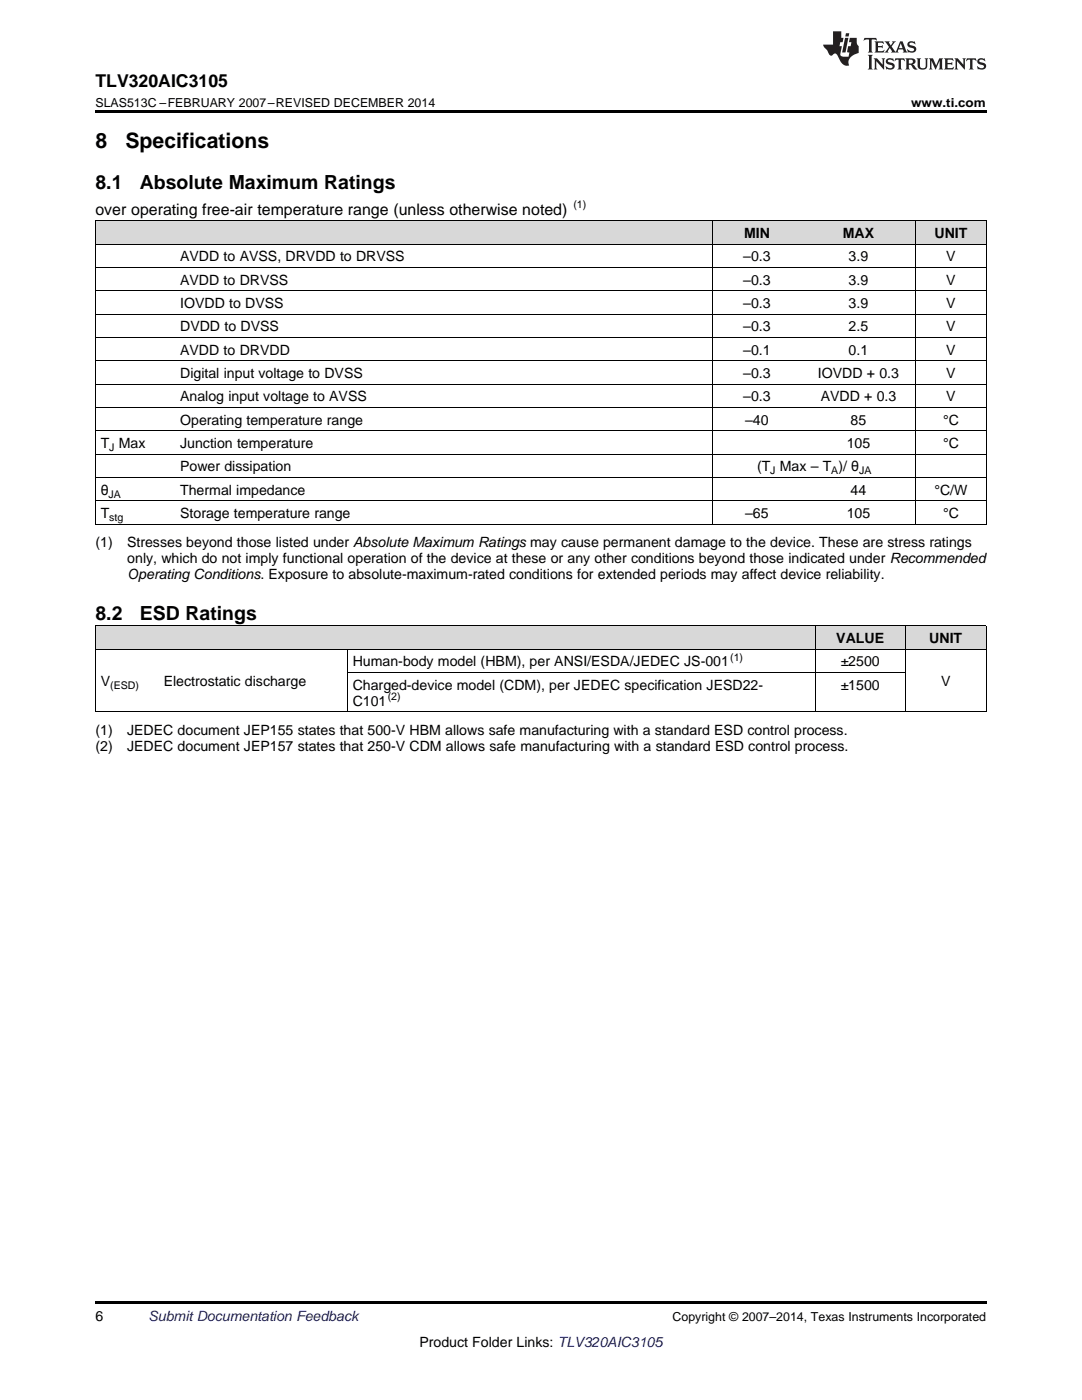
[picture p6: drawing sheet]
<svg xmlns="http://www.w3.org/2000/svg" width="216mm" height="279mm" viewBox="0 0 216 279" stroke-linecap="round" stroke-linejoin="round" font-family="sans-serif">
<defs><g id="words">
<g font-size="4.2">
<text x="19" y="29.6">8</text>
<text x="25" y="29.6">Specifications</text>
</g>
<g font-size="3.9">
<text x="19" y="37.7">8.1</text>
<text x="27.9" y="37.7">Absolute Maximum Ratings</text>
<text x="19" y="123.7">8.2</text>
<text x="27.9" y="123.7">ESD Ratings</text>
</g>
<text font-size="3.5" x="19" y="17.3">TLV320AIC3105</text>
<text font-size="3.2" x="19" y="42.9">over operating free-air temperature range (unless otherwise noted)</text>
<g font-size="2.8">
<text x="148.5" y="47.5">MIN</text>
<text x="168.2" y="47.5">MAX</text>
<text x="186.5" y="47.5">UNIT</text>
<text x="35.9" y="52.2">AVDD to AVSS, DRVDD to DRVSS</text>
<text x="148.3" y="52.2">–0.3</text>
<text x="169.3" y="52.2">3.9</text>
<text x="188.8" y="52.2">V</text>
<text x="35.9" y="56.8">AVDD to DRVSS</text>
<text x="148.3" y="56.8">–0.3</text>
<text x="169.3" y="56.8">3.9</text>
<text x="188.8" y="56.8">V</text>
<text x="35.9" y="61.5">IOVDD to DVSS</text>
<text x="148.3" y="61.5">–0.3</text>
<text x="169.3" y="61.5">3.9</text>
<text x="188.8" y="61.5">V</text>
<text x="35.9" y="66.1">DVDD to DVSS</text>
<text x="35.9" y="70.8">AVDD to DRVDD</text>
<text x="148.3" y="66.1">–0.3</text>
<text x="148.3" y="70.8">–0.1</text>
<text x="169.3" y="66.1">2.5</text>
<text x="169.3" y="70.8">0.1</text>
<text x="188.8" y="66.1">V</text>
<text x="188.8" y="70.8">V</text>
<text x="35.9" y="75.5">Digital input voltage to DVSS</text>
<text x="148.3" y="75.5">–0.3</text>
<text x="163.2" y="75.5">IOVDD + 0.3</text>
<text x="188.8" y="75.5">V</text>
<text x="35.9" y="80.1">Analog input voltage to AVSS</text>
<text x="148.3" y="80.1">–0.3</text>
<text x="163.8" y="80.1">AVDD + 0.3</text>
<text x="188.8" y="80.1">V</text>
<text x="20.1" y="89.4">T Max</text>
<text x="35.9" y="84.8">Operating temperature range</text>
<text x="35.9" y="89.4">Junction temperature</text>
<text x="148.7" y="84.8">–40</text>
<text x="168.9" y="89.4">105</text>
<text x="169.7" y="84.8">85</text>
<text x="188.2" y="84.8">°C</text>
<text x="188.2" y="89.4">°C</text>
<text x="35.9" y="94.1">Power dissipation</text>
<text x="151.1" y="94.1">(T Max – T )/ θ</text>
<text x="20.1" y="98.7">θ</text>
<text x="35.9" y="98.7">Thermal impedance</text>
<text x="169.7" y="98.7">44</text>
<text x="186.4" y="98.7">°C/W</text>
<text x="20.1" y="103.4">T</text>
<text x="35.9" y="103.4">Storage temperature range</text>
<text x="148.7" y="103.4">–65</text>
<text x="168.9" y="103.4">105</text>
<text x="188.2" y="103.4">°C</text>
<text x="19" y="109.3">(1)</text>
<text x="25.4" y="109.3">Stresses beyond those listed under Absolute Maximum Ratings may cause permanent damage to the device. These are stress ratings</text>
<text x="25.4" y="112.4">only, which do not imply functional operation of the device at these or any other conditions beyond those indicated under Recommended</text>
<text x="25.4" y="115.6">Operating Conditions. Exposure to absolute-maximum-rated conditions for extended periods may affect device reliability.</text>
<text x="166.9" y="128.3">VALUE</text>
<text x="185.4" y="128.3">UNIT</text>
<text x="20.1" y="136.9">V</text>
<text x="32.7" y="136.9">Electrostatic discharge</text>
<text x="70.4" y="133">Human-body model (HBM), per ANSI/ESDA/JEDEC JS-001</text>
<text x="70.4" y="137.7">Charged-device model (CDM), per JEDEC specification JESD22-</text>
<text x="167.7" y="133">±2500</text>
<text x="167.7" y="137.7">±1500</text>
<text x="187.8" y="136.9">V</text>
<text x="70.4" y="140.8">C101</text>
<text x="19" y="146.7">(1)</text>
<text x="19" y="149.9">(2)</text>
<text x="25.4" y="146.7">JEDEC document JEP155 states that 500-V HBM allows safe manufacturing with a standard ESD control process.</text>
<text x="25.4" y="149.9">JEDEC document JEP157 states that 250-V CDM allows safe manufacturing with a standard ESD control process.</text>
<text x="19" y="263.6">6</text>
<text x="83.7" y="268.9">Product Folder Links: TLV320AIC3105</text>
</g>
<text font-size="2.8" fill="#0000c8" x="29.6" y="263.6">Submit Documentation Feedback</text>
<g font-size="2.5">
<text x="19" y="21.4">SLAS513C –FEBRUARY 2007–REVISED DECEMBER 2014</text>
<text x="181.8" y="21.4">www.ti.com</text>
<text x="134.2" y="263.6">Copyright © 2007–2014, Texas Instruments Incorporated</text>
</g>
<g font-size="2.1">
<text x="114.4" y="41.6">(1)</text>
<text x="21.8" y="90">J</text>
<text x="153.7" y="94.7">J</text>
<text x="165.9" y="94.7">A</text>
<text x="171.4" y="94.7">JA</text>
<text x="21.7" y="99.3">JA</text>
<text x="21.8" y="104">stg</text>
<text x="145.7" y="131.9">(1)</text>
<text x="22" y="137.5">(ESD)</text>
<text x="77.4" y="139.7">(2)</text>
</g>
</g></defs>
<g fill="#d8d8d8">
<path d="M19 125h12.6v4.6h-12.6z"/>
<path d="M31.6 125h37.7v4.6h-37.7z"/>
<path d="M69.3 125h93.4v4.6h-93.4z"/>
<path d="M162.7 125h18v4.6h-18z"/>
<path d="M180.7 125h16.1v4.6h-16.1z"/>
<path d="M19 44.1h15.9v4.7h-15.9z"/>
<path d="M34.9 44.1h107.4v4.7h-107.4z"/>
<path d="M142.3 44.1h17.6v4.7h-17.6z"/>
<path d="M159.9 44.1h22.8v4.7h-22.8z"/>
<path d="M182.7 44.1h14.1v4.7h-14.1z"/>
</g>
<path d="M19 22h177.8v.5h-177.8zM19 142.1h.2zM69.2 142.1h.1zM162.6 142.1h.1zM180.6 142.1h.1zM196.7 142.1h.1zM19 259.7h177.8v.5h-177.8z" fill="#000"/>
<g fill="none" stroke="#000" stroke-width=".2">
<path d="M19 58h177.8M19 53.4h177.8M19 48.7h177.8M19 44.1h177.8M19.1 44.1v60.6M142.2 44.1v60.6M182.7 44.1v60.6M196.8 44.1v60.6M19 76.7h177.8M19 72h177.8M19 67.4h177.8M19 62.7h177.8"/>
<path d="M19 100h177.8M19 95.3h177.8M19 90.6h177.8M19 86h177.8M19 81.3h177.8M19 104.6h177.8M19 129.6h177.8M19 124.9h177.8M19.1 124.9v17.2M69.3 129.6v12.5M69.3 134.2h111.4M162.6 124.9v17.2"/>
<path d="M180.6 124.9v17.2M196.8 124.9v17.2M19 142h177.8"/>
</g>
<g fill="#231f20">
<path d="M172.5 7.6l-.1 .5 .4-.2h.6v.1v2.1l-.2 .4h.9l-.2-.4v-2.1l.1-.1h.5l.5 .2-.2-.5zM174.5 8.3l.2 .3v1.5l-.2 .4h1.8l.2-.6a1.04 1.04 0 0 1-1.3 .2v-.7h.6l.3 .2v-.6l-.3 .2h-.6v-.6l.8-.1 .4 .3-.2-.5zM176.5 8.3l.9 1.1-.9 1.1h.8l-.2-.2 .4-.7 .5 .7-.2 .2h1.5l-.2-.2 .2-.4h.9l.1 .4-.2 .2h1l-.3-.3-.7-1.9h-.5l-.9 2-.8-1 .9-1h-.8l.1 .3-.4 .5-.3-.6 .1-.2zM179.7 8.6l.4 1h-.7zM181.3 8.4a.63 .63 0 0 0-.2 .7 .63 .63 0 0 0 .6 .4l.6 .2 .1 .2a.75 .75 0 0 1-.7 .4 .75 .75 0 0 1-.6-.5l.1 .7 .1-.1a1.11 1.11 0 0 0 1.5-.6 1.13 1.13 0 0 0-1.2-.8l-.1-.4a1.04 1.04 0 0 1 1.2 .2l-.2-.5-.2 .1-.4-.2zM173.2 10.9l.2 .4v2.2l-.2 .4h1l-.3-.4v-2.2l.3-.4zM174.3 11.6l.3 .4v1.5l-.3 .4h.8l-.2-.4v-1.3l1.5 1.7v-1.9l.2-.4h-.7l.2 .4v.9l-1.1-1.3zM177 11.8a.62 .62 0 0 0-.2 .7 .62 .62 0 0 0 .6 .4l.6 .1 .1 .3a.76 .76 0 0 1-.7 .3 .76 .76 0 0 1-.7-.4l.2 .7 .1-.1a1.11 1.11 0 0 0 1.5-.6 1.13 1.13 0 0 0-1.2-.8l-.1-.4a1.04 1.04 0 0 1 1.2 .2l-.2-.6-.2 .1-.5-.1zM178.7 11.6l-.2 .6a.61 .61 0 0 1 .8-.3v1.6l-.2 .4h.9l-.2-.4v-1.6a.63 .63 0 0 1 .7 .3l-.1-.6zM180.6 11.6l.3 .4v1.5l-.3 .4h1l-.2-.2-.1-.8 .6 .2a.76 .76 0 0 0 1.2 .7l-1-1a.58 .58 0 0 0 .6-.5 .58 .58 0 0 0-.5-.6zM181.4 11.9h.1a.45 .45 0 0 1 .5 .1 .45 .45 0 0 1 .1 .5l-.8 .2zM182.9 11.6l.2 .2a2.17 2.17 0 0 0 .3 1.9 .99 .99 0 0 0 1.6-.6v-1.1l.2-.4h-.7l.2 .2a1.92 1.92 0 0 1-.2 1.8 .6 .6 0 0 1-.9-.5v-1.1l.2-.4zM185.4 11.6l.2 .4v1.5l-.2 .4h.7l-.2-.4v-1.4l.8 1.8 .8-1.8v1.4l-.2 .4h.9l-.2-.4v-1.5l.2-.4h-.8l-.6 1.5-.6-1.5zM188.4 11.6l.2 .4v1.5l-.2 .4h1.8l.1-.6a1.04 1.04 0 0 1-1.2 .1v-.6h.5l.4 .2v-.6l-.4 .2h-.5v-.7h.8l.3 .3-.1-.6zM190.5 11.6l.2 .4v1.5l-.2 .4h.7l-.2-.4v-1.3l1.5 1.7v-1.9l.2-.4h-.7l.2 .4v.9l-1.1-1.3zM192.9 11.6l-.1 .6a.61 .61 0 0 1 .7-.3l.1 1.6-.3 .4h1l-.3-.4 .1-1.6a.63 .63 0 0 1 .7 .3l-.1-.6zM195.2 11.8a.62 .62 0 0 0-.2 .7 .62 .62 0 0 0 .6 .4l.6 .1 .1 .3a.76 .76 0 0 1-.7 .3 .76 .76 0 0 1-.6-.4l.1 .7 .1-.1a1.11 1.11 0 0 0 1.6-.6 1.13 1.13 0 0 0-1.3-.8l-.1-.4a1.04 1.04 0 0 1 1.2 .2l-.1-.6-.2 .1-.5-.1z"/>
<path d="M166.2 6.3v2.6h-1.9v.4l.8 .9a.91 .91 0 0 0 1 .8 .56 .56 0 0 1 .5-.3 .56 .56 0 0 1 .5 .3l.4 .8a1.53 1.53 0 0 0 1.9 1.2 1.54 1.54 0 0 1 1-2.1l.9-.3v-1.4a1.52 1.52 0 0 1-.4-1.6h-1.3l-.2 .8h.5l-.2 .8h-.5l-.1 1v.2l.4 .1-.2 .8a1.93 1.93 0 0 1-1.6-.3l.3-1.8h-.5l.2-.8h.4l.2-.8h-.4v-1.3zM168.6 7.6l-.6 2.9h.7l.6-2.9zM168.8 6.6l-.1 .7h.6l.2-.7z"/>
</g>
<use href="#words"/>
</svg>
